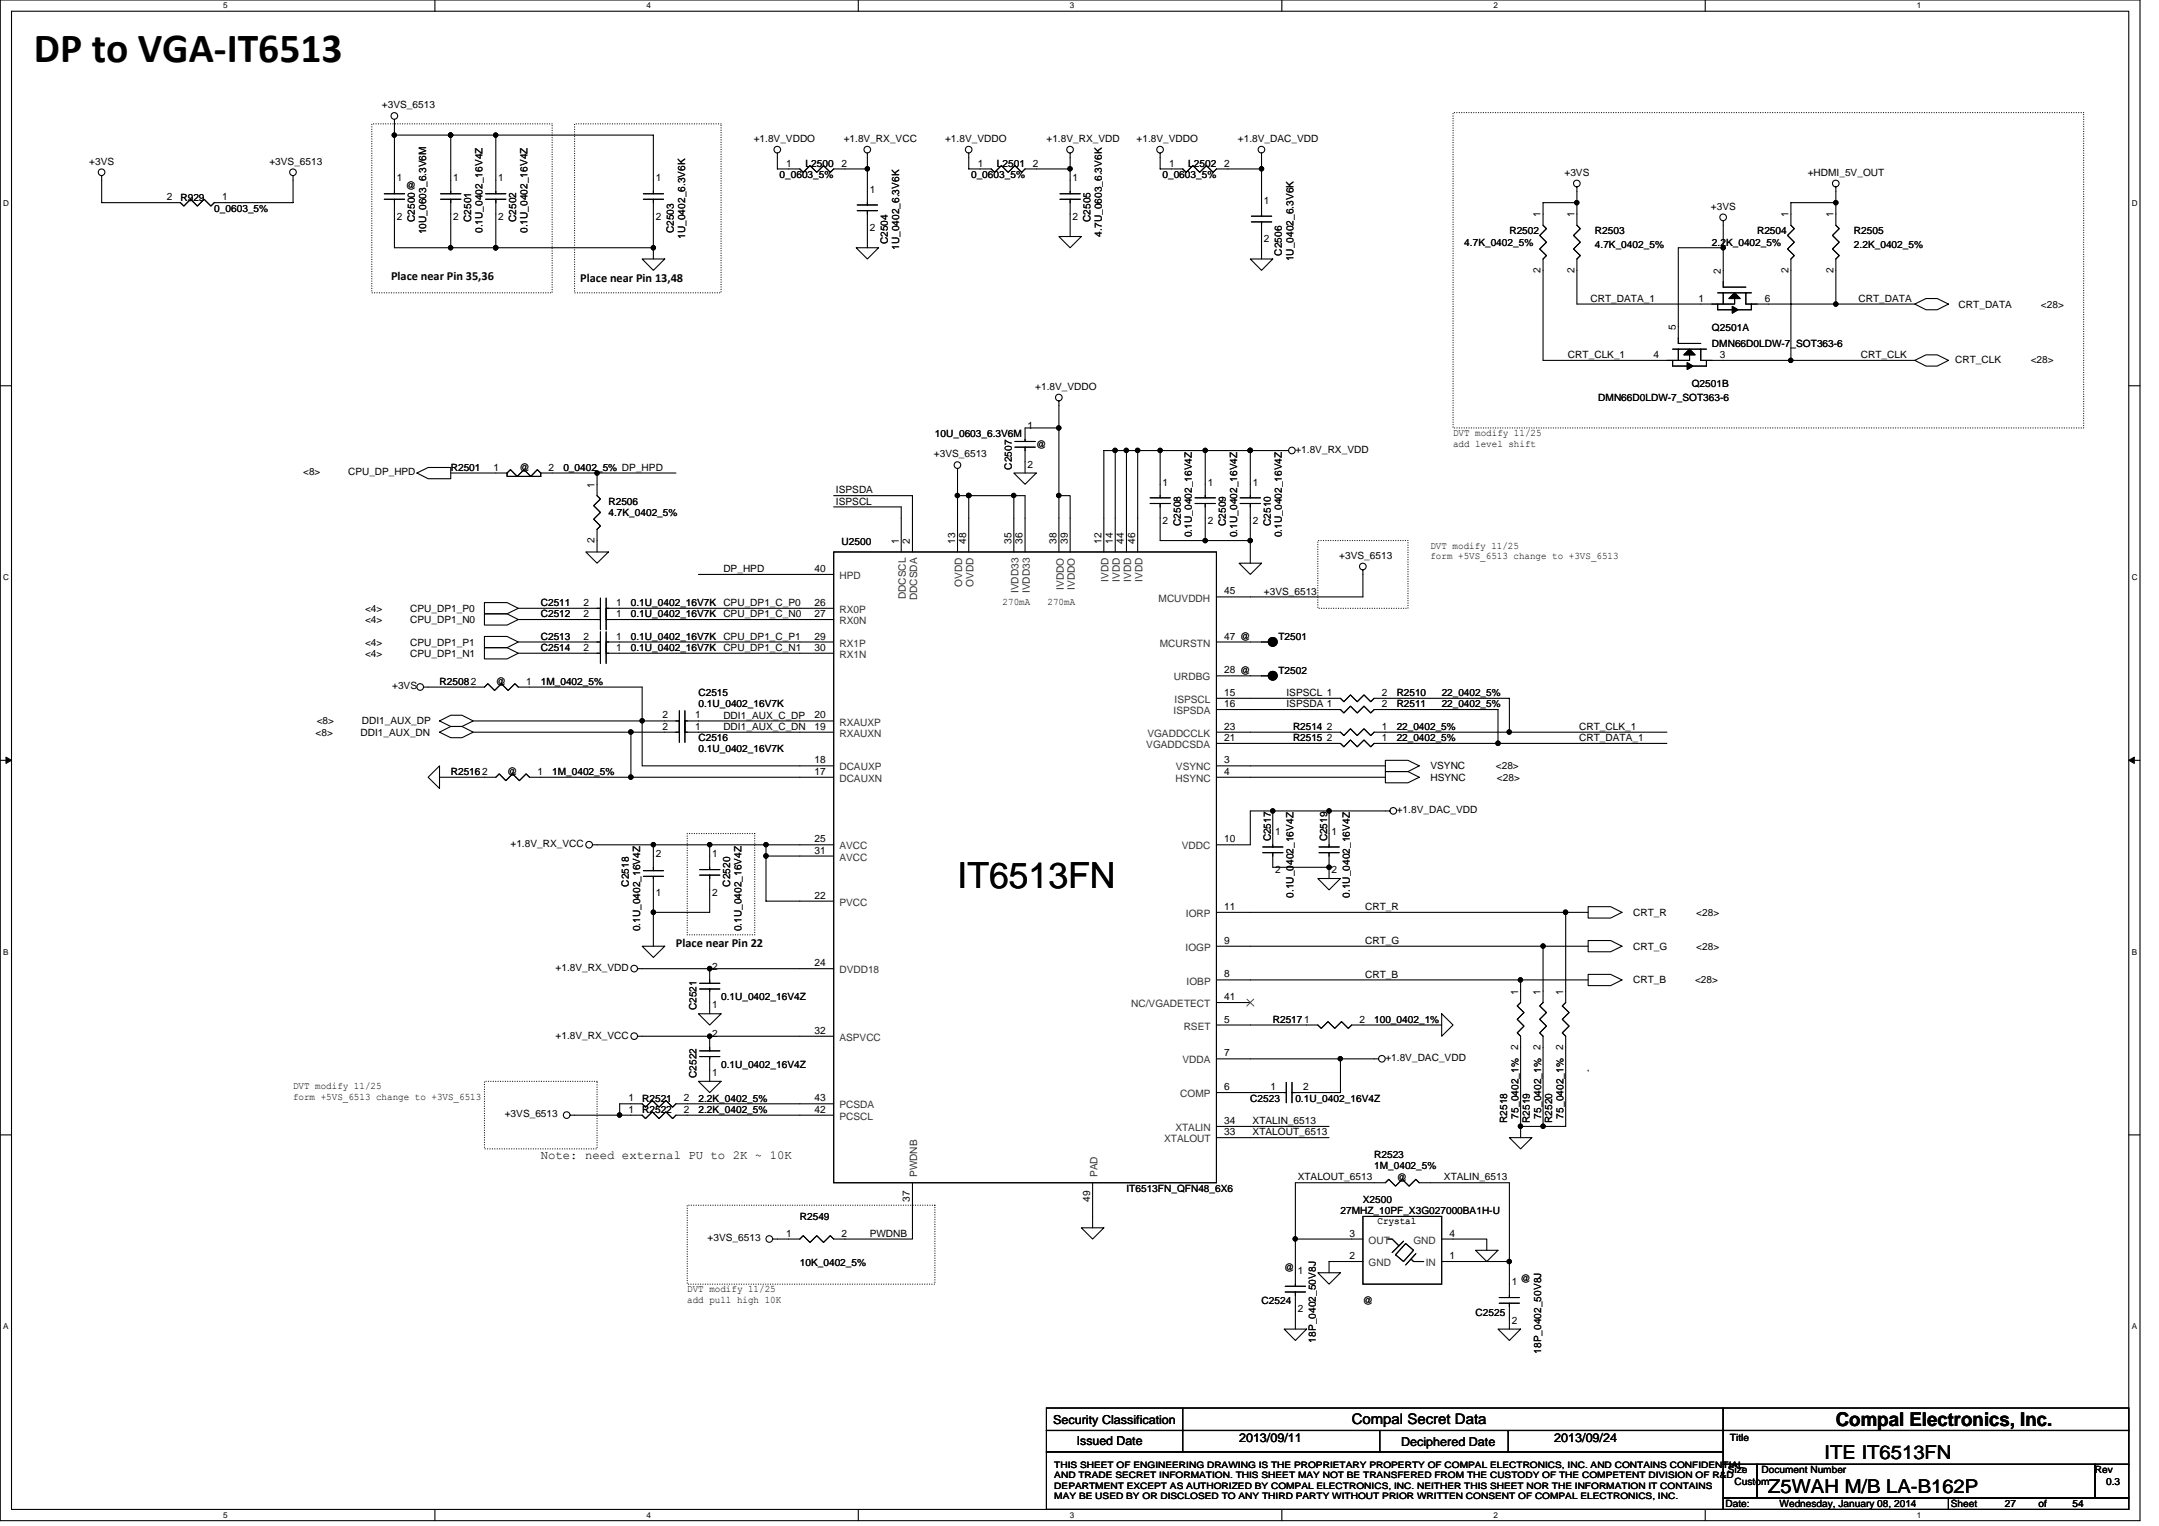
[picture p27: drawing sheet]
<svg xmlns="http://www.w3.org/2000/svg" width="297mm" height="210mm" viewBox="0 0 297 210" stroke-linecap="round" stroke-linejoin="round" font-family="sans-serif">
<defs><g id="words">
<text font-size="5.7" x="4.7" y="8.5">DP to VGA‐IT6513</text>
<text font-size="5" x="131.7" y="122.2">IT6513FN</text>
<g font-size="2.6">
<text x="252.6" y="196.1">Compal Electronics, Inc.</text>
<text x="251" y="200.7">ITE IT6513FN</text>
<text x="243.3" y="205.3">Z5WAH M/B LA-B162P</text>
</g>
<text font-size="2" x="186" y="195.9">Compal Secret Data</text>
<g font-size="1.7">
<text x="53.8" y="38.5">Place near Pin 35,36</text>
<text x="79.8" y="38.8">Place near Pin 13,48</text>
<text x="93" y="130.2">Place near Pin 22</text>
<text x="74.4" y="159.4">Note: need external PU to 2K ~ 10K</text>
<text x="144.9" y="195.8">Security Classification</text>
<text x="148.2" y="198.8">Issued Date</text>
<text x="170.5" y="198.3">2013/09/11</text>
<text x="192.8" y="198.9">Deciphered Date</text>
<text x="213.8" y="198.3">2013/09/24</text>
</g>
<g font-size="1.4">
<text x="52.6" y="14.9">+3VS_6513</text>
<text x="12.3" y="22.6">+3VS</text>
<text x="37.1" y="22.6">+3VS_6513</text>
<text x="103.7" y="19.5">+1.8V_VDDO</text>
<text x="108.2" y="22.9">1</text>
<text x="110.8" y="22.9">L2500</text>
<text x="115.8" y="22.9">2</text>
<text x="116.1" y="19.5">+1.8V_RX_VCC</text>
<text x="130" y="19.5">+1.8V_VDDO</text>
<text x="134.5" y="22.9">1</text>
<text x="137.2" y="22.9">L2501</text>
<text x="142.1" y="22.9">2</text>
<text x="144" y="19.5">+1.8V_RX_VDD</text>
<text x="156.4" y="19.5">+1.8V_VDDO</text>
<text x="160.9" y="22.9">1</text>
<text x="163.5" y="22.9">L2502</text>
<text x="168.4" y="22.9">2</text>
<text x="170.3" y="19.5">+1.8V_DAC_VDD</text>
<text x="23" y="27.5">2</text>
<text x="24.8" y="27.6">R929</text>
<text x="29.5" y="29.1">0_0603_5%</text>
<text x="30.6" y="27.5">1</text>
<text x="54.6" y="25">1</text>
<text x="55.8" y="26">@</text>
<text x="62.4" y="25">1</text>
<text x="68.6" y="25">1</text>
<text x="90.2" y="25">1</text>
<text x="107.2" y="24.5">0_0603_5%</text>
<text x="119.7" y="26.5">1</text>
<text x="133.6" y="24.5">0_0603_5%</text>
<text x="147.6" y="25">1</text>
<text x="159.9" y="24.5">0_0603_5%</text>
<text x="173.9" y="28.1">1</text>
<text x="212" y="29.9" transform="rotate(-90 212 29.9)">1</text>
<text x="215.2" y="24.2">+3VS</text>
<text x="216.6" y="29.9" transform="rotate(-90 216.6 29.9)">1</text>
<text x="235.4" y="28.8">+3VS</text>
<text x="246.1" y="29.9" transform="rotate(-90 246.1 29.9)">1</text>
<text x="248.7" y="24.2">+HDMI_5V_OUT</text>
<text x="252.2" y="29.9" transform="rotate(-90 252.2 29.9)">1</text>
<text x="54.6" y="30.2">2</text>
<text x="57.1" y="30.5" transform="rotate(-90 57.1 30.5)">C2500</text>
<text x="58.6" y="32.2" transform="rotate(-90 58.6 32.2)">10U_0603_6.3V6M</text>
<text x="62.4" y="30.2">2</text>
<text x="64.8" y="30.5" transform="rotate(-90 64.8 30.5)">C2501</text>
<text x="66.4" y="32.1" transform="rotate(-90 66.4 32.1)">0.1U_0402_16V4Z</text>
<text x="68.6" y="30.2">2</text>
<text x="71" y="30.5" transform="rotate(-90 71 30.5)">C2502</text>
<text x="72.6" y="32.1" transform="rotate(-90 72.6 32.1)">0.1U_0402_16V4Z</text>
<text x="90.2" y="30.2">2</text>
<text x="92.7" y="32.1" transform="rotate(-90 92.7 32.1)">C2503</text>
<text x="94.3" y="32.9" transform="rotate(-90 94.3 32.9)">1U_0402_6.3V6K</text>
<text x="119.7" y="31.8">2</text>
<text x="122.1" y="33.6" transform="rotate(-90 122.1 33.6)">C2504</text>
<text x="123.7" y="34.4" transform="rotate(-90 123.7 34.4)">1U_0402_6.3V6K</text>
<text x="147.6" y="30.2">2</text>
<text x="150" y="30.5" transform="rotate(-90 150 30.5)">C2505</text>
<text x="151.6" y="32.5" transform="rotate(-90 151.6 32.5)">4.7U_0603_6.3V6K</text>
<text x="173.9" y="33.3">2</text>
<text x="176.4" y="35.2" transform="rotate(-90 176.4 35.2)">C2506</text>
<text x="177.9" y="35.9" transform="rotate(-90 177.9 35.9)">1U_0402_6.3V6K</text>
<text x="201.5" y="33.8">4.7K_0402_5%</text>
<text x="207.7" y="32.2">R2502</text>
<text x="219.4" y="32.2">R2503</text>
<text x="219.4" y="34.1">4.7K_0402_5%</text>
<text x="235.5" y="33.8">2.2K_0402_5%</text>
<text x="241.7" y="32.2">R2504</text>
<text x="255.1" y="32.2">R2505</text>
<text x="255.1" y="34.1">2.2K_0402_5%</text>
<text x="212" y="37.5" transform="rotate(-90 212 37.5)">2</text>
<text x="216.6" y="37.5" transform="rotate(-90 216.6 37.5)">2</text>
<text x="218.8" y="41.5">CRT_DATA_1</text>
<text x="233.7" y="41.5">1</text>
<text x="236.7" y="37.7" transform="rotate(-90 236.7 37.7)">2</text>
<text x="242.8" y="41.5">6</text>
<text x="246.1" y="37.5" transform="rotate(-90 246.1 37.5)">2</text>
<text x="252.2" y="37.5" transform="rotate(-90 252.2 37.5)">2</text>
<text x="255.7" y="41.5">CRT_DATA</text>
<text x="230.6" y="45.4" transform="rotate(-90 230.6 45.4)">5</text>
<text x="235.5" y="45.6">Q2501A</text>
<text x="235.5" y="47.7">DMN66D0LDW-7_SOT363-6</text>
<text x="269.5" y="42.3">CRT_DATA</text>
<text x="280.8" y="42.3">&lt;28&gt;</text>
<text x="142.4" y="53.6">+1.8V_VDDO</text>
<text x="215.7" y="49.3">CRT_CLK_1</text>
<text x="227.5" y="49.2">4</text>
<text x="232.7" y="53.3">Q2501B</text>
<text x="236.6" y="49.2">3</text>
<text x="256" y="49.3">CRT_CLK</text>
<text x="269" y="49.9">CRT_CLK</text>
<text x="279.4" y="49.9">&lt;28&gt;</text>
<text x="141.4" y="59.1">1</text>
<text x="199.9" y="60">DVT modify 11/25</text>
<text x="219.9" y="55.2">DMN66D0LDW-7_SOT363-6</text>
<text x="41.7" y="65.4">&lt;8&gt;</text>
<text x="47.9" y="65.4">CPU_DP_HPD</text>
<text x="62" y="64.8">R2501</text>
<text x="67.9" y="64.7">1</text>
<text x="71.5" y="64.8">@</text>
<text x="75.5" y="64.7">2</text>
<text x="77.5" y="64.8">0_0402_5% DP_HPD</text>
<text x="128.5" y="62.9">+3VS_6513</text>
<text x="128.6" y="60.1">10U_0603_6.3V6M</text>
<text x="139.2" y="64.6" transform="rotate(-90 139.2 64.6)">C2507</text>
<text x="141.4" y="64.3">2</text>
<text x="142.6" y="61.7">@</text>
<text x="178.2" y="62.3">+1.8V_RX_VDD</text>
<text x="199.9" y="61.4">add level shift</text>
<text x="81.8" y="67.1" transform="rotate(-90 81.8 67.1)">1</text>
<text x="83.7" y="69.4">R2506</text>
<text x="83.7" y="71">4.7K_0402_5%</text>
<text x="115" y="69.4">ISPSCL</text>
<text x="115" y="67.9">ISPSDA</text>
<text x="160" y="66.8">1</text>
<text x="166.2" y="66.8">1</text>
<text x="172.4" y="66.8">1</text>
<text x="81.8" y="74.7" transform="rotate(-90 81.8 74.7)">2</text>
<text x="115.8" y="75">U2500</text>
<text x="123.7" y="74.8" transform="rotate(-90 123.7 74.8)">1</text>
<text x="125.2" y="74.8" transform="rotate(-90 125.2 74.8)">2</text>
<text x="131.4" y="74.8" transform="rotate(-90 131.4 74.8)">13</text>
<text x="132.9" y="74.8" transform="rotate(-90 132.9 74.8)">48</text>
<text x="139.1" y="74.8" transform="rotate(-90 139.1 74.8)">35</text>
<text x="140.7" y="74.8" transform="rotate(-90 140.7 74.8)">36</text>
<text x="145.3" y="74.8" transform="rotate(-90 145.3 74.8)">38</text>
<text x="146.9" y="74.8" transform="rotate(-90 146.9 74.8)">39</text>
<text x="151.5" y="74.8" transform="rotate(-90 151.5 74.8)">12</text>
<text x="153.1" y="74.8" transform="rotate(-90 153.1 74.8)">14</text>
<text x="154.6" y="74.8" transform="rotate(-90 154.6 74.8)">44</text>
<text x="156.2" y="74.8" transform="rotate(-90 156.2 74.8)">46</text>
<text x="160" y="72.1">2</text>
<text x="162.5" y="72.3" transform="rotate(-90 162.5 72.3)">C2508</text>
<text x="164" y="73.9" transform="rotate(-90 164 73.9)">0.1U_0402_16V4Z</text>
<text x="166.2" y="72.1">2</text>
<text x="168.6" y="72.3" transform="rotate(-90 168.6 72.3)">C2509</text>
<text x="170.2" y="73.9" transform="rotate(-90 170.2 73.9)">0.1U_0402_16V4Z</text>
<text x="172.4" y="72.1">2</text>
<text x="174.8" y="72.3" transform="rotate(-90 174.8 72.3)">C2510</text>
<text x="176.4" y="73.9" transform="rotate(-90 176.4 73.9)">0.1U_0402_16V4Z</text>
<text x="184.3" y="76.9">+3VS_6513</text>
<text x="196.8" y="75.5">DVT modify 11/25</text>
<text x="196.8" y="76.9">form +5VS_6513 change to +3VS_6513</text>
<text x="74.4" y="83.4">C2511</text>
<text x="80.3" y="83.3">2</text>
<text x="84.8" y="83.3">1</text>
<text x="86.8" y="83.4">0.1U_0402_16V7K</text>
<text x="99.5" y="83.4">CPU_DP1_C_P0</text>
<text x="99.5" y="78.7">DP_HPD</text>
<text x="112.1" y="83.3">26</text>
<text x="112.1" y="78.7">40</text>
<text x="137.9" y="83.2">270mA</text>
<text x="144.1" y="83.2">270mA</text>
<text x="168.4" y="81.8">45</text>
<text x="173.9" y="81.8">+3VS_6513</text>
<text x="50.2" y="84.1">&lt;4&gt;</text>
<text x="50.2" y="85.7">&lt;4&gt;</text>
<text x="50.2" y="88.8">&lt;4&gt;</text>
<text x="56.4" y="84.1">CPU_DP1_P0</text>
<text x="56.4" y="85.7">CPU_DP1_N0</text>
<text x="56.4" y="88.8">CPU_DP1_P1</text>
<text x="74.4" y="84.9">C2512</text>
<text x="74.4" y="88">C2513</text>
<text x="74.4" y="89.6">C2514</text>
<text x="80.3" y="84.9">2</text>
<text x="80.3" y="88">2</text>
<text x="80.3" y="89.5">2</text>
<text x="84.8" y="84.9">1</text>
<text x="84.8" y="88">1</text>
<text x="84.8" y="89.5">1</text>
<text x="86.8" y="84.9">0.1U_0402_16V7K</text>
<text x="86.8" y="88">0.1U_0402_16V7K</text>
<text x="86.8" y="89.6">0.1U_0402_16V7K</text>
<text x="99.5" y="84.9">CPU_DP1_C_N0</text>
<text x="99.5" y="88">CPU_DP1_C_P1</text>
<text x="99.5" y="89.5">CPU_DP1_C_N1</text>
<text x="112.1" y="84.9">27</text>
<text x="112.1" y="88">29</text>
<text x="112.1" y="89.5">30</text>
<text x="168.4" y="88">47 @</text>
<text x="175.9" y="88">T2501</text>
<text x="50.2" y="90.3">&lt;4&gt;</text>
<text x="54" y="94.8">+3VS</text>
<text x="56.4" y="90.3">CPU_DP1_N1</text>
<text x="60.5" y="94.2">R25082</text>
<text x="68.2" y="94.2">@</text>
<text x="72.4" y="94.2">1</text>
<text x="74.4" y="94.2">1M_0402_5%</text>
<text x="96.1" y="95.8">C2515</text>
<text x="168.4" y="92.6">28 @</text>
<text x="168.4" y="95.7">15</text>
<text x="175.9" y="92.7">T2502</text>
<text x="177" y="95.7">ISPSCL 1</text>
<text x="190.1" y="95.7">2</text>
<text x="192.2" y="95.8">R2510</text>
<text x="198.3" y="95.8">22_0402_5%</text>
<text x="43.4" y="101.2">&lt;8&gt;</text>
<text x="43.6" y="99.6">&lt;8&gt;</text>
<text x="49.6" y="101.2">DDI1_AUX_DN</text>
<text x="49.8" y="99.6">DDI1_AUX_DP</text>
<text x="91.1" y="98.8">2</text>
<text x="91.1" y="100.4">2</text>
<text x="95.6" y="98.8">1</text>
<text x="95.6" y="100.4">1</text>
<text x="96.1" y="97.3">0.1U_0402_16V7K</text>
<text x="96.1" y="102">C2516</text>
<text x="99.5" y="98.8">DDI1_AUX_C_DP</text>
<text x="99.5" y="100.4">DDI1_AUX_C_DN</text>
<text x="112.1" y="100.4">19</text>
<text x="112.1" y="98.8">20</text>
<text x="168.4" y="101.9">21</text>
<text x="168.4" y="97.3">16</text>
<text x="168.4" y="100.4">23</text>
<text x="177" y="97.3">ISPSDA 1</text>
<text x="177.9" y="102">R2515</text>
<text x="177.9" y="100.4">R2514</text>
<text x="182.6" y="101.9">2</text>
<text x="182.6" y="100.4">2</text>
<text x="190.1" y="101.9">1</text>
<text x="190.1" y="97.3">2</text>
<text x="190.1" y="100.4">1</text>
<text x="192.2" y="100.4">22_0402_5%</text>
<text x="192.2" y="102">22_0402_5%</text>
<text x="192.2" y="97.3">R2511</text>
<text x="198.3" y="97.3">22_0402_5%</text>
<text x="217.3" y="101.9">CRT_DATA_1</text>
<text x="217.3" y="100.4">CRT_CLK_1</text>
<text x="62" y="106.6">R2516</text>
<text x="66.4" y="106.6">2</text>
<text x="69.8" y="106.6">@</text>
<text x="73.9" y="106.6">1</text>
<text x="76" y="106.6">1M_0402_5%</text>
<text x="96.1" y="103.5">0.1U_0402_16V7K</text>
<text x="112.1" y="106.6">17</text>
<text x="112.1" y="105">18</text>
<text x="168.4" y="106.6">4</text>
<text x="168.4" y="105">3</text>
<text x="196.8" y="107.4">HSYNC</text>
<text x="196.8" y="105.8">VSYNC</text>
<text x="205.8" y="105.8">&lt;28&gt;</text>
<text x="205.9" y="107.4">&lt;28&gt;</text>
<text x="192.2" y="111.9">+1.8V_DAC_VDD</text>
<text x="70.2" y="116.5">+1.8V_RX_VCC</text>
<text x="90.2" y="117.9">2</text>
<text x="98" y="117.9">1</text>
<text x="112.1" y="117.4">31</text>
<text x="112.1" y="115.9">25</text>
<text x="168.4" y="115.9">10</text>
<text x="174.8" y="115.7" transform="rotate(-90 174.8 115.7)">C2517</text>
<text x="175.4" y="114.8">1</text>
<text x="182.6" y="115.7" transform="rotate(-90 182.6 115.7)">C2519</text>
<text x="183.2" y="114.8">1</text>
<text x="86.5" y="121.9" transform="rotate(-90 86.5 121.9)">C2518</text>
<text x="90.2" y="123.2">1</text>
<text x="98" y="123.2">2</text>
<text x="100.5" y="121.9" transform="rotate(-90 100.5 121.9)">C2520</text>
<text x="112.1" y="123.6">22</text>
<text x="168.4" y="125.2">11</text>
<text x="175.4" y="120.1">2</text>
<text x="177.9" y="123.5" transform="rotate(-90 177.9 123.5)">0.1U_0402_16V4Z</text>
<text x="183.2" y="120.1">2</text>
<text x="185.7" y="123.5" transform="rotate(-90 185.7 123.5)">0.1U_0402_16V4Z</text>
<text x="187.8" y="125.2">CRT_R</text>
<text x="224.7" y="126">CRT_R</text>
<text x="233.4" y="126">&lt;28&gt;</text>
<text x="88.1" y="128.1" transform="rotate(-90 88.1 128.1)">0.1U_0402_16V4Z</text>
<text x="102" y="128.1" transform="rotate(-90 102 128.1)">0.1U_0402_16V4Z</text>
<text x="168.4" y="129.8">9</text>
<text x="187.8" y="129.8">CRT_G</text>
<text x="224.7" y="130.6">CRT_G</text>
<text x="233.4" y="130.6">&lt;28&gt;</text>
<text x="76.4" y="133.6">+1.8V_RX_VDD</text>
<text x="98" y="133.4">2</text>
<text x="99.2" y="137.6">0.1U_0402_16V4Z</text>
<text x="112.1" y="132.9">24</text>
<text x="168.4" y="134.5">8</text>
<text x="168.4" y="137.6">41</text>
<text x="187.8" y="134.5">CRT_B</text>
<text x="208.9" y="136.8" transform="rotate(-90 208.9 136.8)">1</text>
<text x="212" y="136.8" transform="rotate(-90 212 136.8)">1</text>
<text x="215.1" y="136.8" transform="rotate(-90 215.1 136.8)">1</text>
<text x="224.7" y="135.3">CRT_B</text>
<text x="233.2" y="135.3">&lt;28&gt;</text>
<text x="76.4" y="142.9">+1.8V_RX_VCC</text>
<text x="95.8" y="139" transform="rotate(-90 95.8 139)">C2521</text>
<text x="98" y="142.7">2</text>
<text x="98" y="138.7">1</text>
<text x="112.1" y="142.2">32</text>
<text x="168.4" y="140.7">5</text>
<text x="175.1" y="140.7">R2517</text>
<text x="179.4" y="140.7">1</text>
<text x="187" y="140.7">2</text>
<text x="189.1" y="140.7">100_0402_1%</text>
<text x="40.3" y="149.8">DVT modify 11/25</text>
<text x="95.8" y="148.3" transform="rotate(-90 95.8 148.3)">C2522</text>
<text x="98" y="148">1</text>
<text x="99.2" y="146.9">0.1U_0402_16V4Z</text>
<text x="168.4" y="145.3">7</text>
<text x="168.4" y="149.9">6</text>
<text x="174.8" y="149.9">1</text>
<text x="179.3" y="149.9">2</text>
<text x="190.6" y="146">+1.8V_DAC_VDD</text>
<text x="208.9" y="144.4" transform="rotate(-90 208.9 144.4)">2</text>
<text x="212" y="144.4" transform="rotate(-90 212 144.4)">2</text>
<text x="215.1" y="144.4" transform="rotate(-90 215.1 144.4)">2</text>
<text x="40.3" y="151.3">form +5VS_6513 change to +3VS_6513</text>
<text x="69.4" y="153.7">+3VS_6513</text>
<text x="86.5" y="153.1">1</text>
<text x="86.5" y="151.5">1</text>
<text x="88.3" y="153.1">R2522</text>
<text x="88.3" y="151.5">R2521</text>
<text x="94.1" y="153.1">2</text>
<text x="94.1" y="151.5">2</text>
<text x="96.1" y="153.1">2.2K_0402_5%</text>
<text x="96.1" y="151.5">2.2K_0402_5%</text>
<text x="112.1" y="153.1">42</text>
<text x="112.1" y="151.5">43</text>
<text x="168.4" y="154.6">34</text>
<text x="172" y="151.5">C2523</text>
<text x="172.3" y="154.6">XTALIN_6513</text>
<text x="178.2" y="151.5">0.1U_0402_16V4Z</text>
<text x="207.4" y="154.5" transform="rotate(-90 207.4 154.5)">R2518</text>
<text x="208.9" y="153.9" transform="rotate(-90 208.9 153.9)">75_0402_1%</text>
<text x="210.5" y="154.5" transform="rotate(-90 210.5 154.5)">R2519</text>
<text x="212" y="153.9" transform="rotate(-90 212 153.9)">75_0402_1%</text>
<text x="213.6" y="154.5" transform="rotate(-90 213.6 154.5)">R2520</text>
<text x="215.1" y="153.9" transform="rotate(-90 215.1 153.9)">75_0402_1%</text>
<text x="168.4" y="156.1">33</text>
<text x="172.3" y="156.2">XTALOUT_6513</text>
<text x="189.1" y="159.3">R2523</text>
<text x="189.1" y="160.8">1M_0402_5%</text>
<text x="110" y="167.8">R2549</text>
<text x="125.2" y="165.3" transform="rotate(-90 125.2 165.3)">37</text>
<text x="150" y="165.3" transform="rotate(-90 150 165.3)">49</text>
<text x="155" y="163.9">IT6513FN_QFN48_6X6</text>
<text x="178.5" y="162.4">XTALOUT_6513</text>
<text x="184.4" y="167">27MHZ_10PF_X3G027000BA1H-U</text>
<text x="187.5" y="165.5">X2500</text>
<text x="192.2" y="162.4">@</text>
<text x="198.7" y="162.4">XTALIN_6513</text>
<text x="97.3" y="170.8">+3VS_6513</text>
<text x="108.2" y="170.1">1</text>
<text x="115.8" y="170.1">2</text>
<text x="119.7" y="170.1">PWDNB</text>
<text x="185.6" y="170.1">3</text>
<text x="185.6" y="173.2">2</text>
<text x="189.5" y="168.4">Crystal</text>
<text x="199.4" y="173.2">1</text>
<text x="199.4" y="170.1">4</text>
<text x="94.5" y="177.7">DVT modify 11/25</text>
<text x="94.5" y="179.2">add pull high 10K</text>
<text x="110" y="174.2">10K_0402_5%</text>
<text x="173.6" y="179.4">C2524</text>
<text x="176.7" y="174.8">@</text>
<text x="178.6" y="175.3">1</text>
<text x="187.5" y="179.4">@</text>
<text x="208" y="176.8">1</text>
<text x="209.2" y="176.3">@</text>
<text x="178.6" y="180.5">2</text>
<text x="181" y="184.7" transform="rotate(-90 181 184.7)">18P_0402_50V8J</text>
<text x="203" y="181">C2525</text>
<text x="208" y="182.1">2</text>
<text x="212" y="186.2" transform="rotate(-90 212 186.2)">18P_0402_50V8J</text>
<text x="237.7" y="202.7">Size</text>
<text x="238" y="198.2">Title</text>
<text x="242.4" y="202.7">Document Number</text>
<text x="288.2" y="202.7">Rev</text>
<text x="237.4" y="207.3">Date:</text>
<text x="238.7" y="204.2">Custom</text>
<text x="244.8" y="207.3">Wednesday, January 08, 2014</text>
<text x="268.4" y="207.3">Sheet</text>
<text x="275.8" y="207.3">27</text>
<text x="280.5" y="207.3">of</text>
<text x="285.1" y="207.3">54</text>
<text x="289.8" y="204.2">0.3</text>
</g>
<g font-size="1.4" fill="#333">
<text x="115.5" y="79.7">HPD</text>
<text x="124.6" y="82.4" transform="rotate(-90 124.6 82.4)">DDCSCL</text>
<text x="126.2" y="82.5" transform="rotate(-90 126.2 82.5)">DDCSDA</text>
<text x="132.4" y="80.7" transform="rotate(-90 132.4 80.7)">OVDD</text>
<text x="133.9" y="80.7" transform="rotate(-90 133.9 80.7)">OVDD</text>
<text x="140.1" y="81.6" transform="rotate(-90 140.1 81.6)">IVDD33</text>
<text x="141.7" y="81.6" transform="rotate(-90 141.7 81.6)">IVDD33</text>
<text x="146.3" y="81.1" transform="rotate(-90 146.3 81.1)">IVDDO</text>
<text x="147.9" y="81.1" transform="rotate(-90 147.9 81.1)">IVDDO</text>
<text x="152.5" y="80" transform="rotate(-90 152.5 80)">IVDD</text>
<text x="154.1" y="80" transform="rotate(-90 154.1 80)">IVDD</text>
<text x="155.6" y="80" transform="rotate(-90 155.6 80)">IVDD</text>
<text x="157.2" y="80" transform="rotate(-90 157.2 80)">IVDD</text>
<text x="159.4" y="82.7">MCUVDDH</text>
<text x="115.5" y="84.3">RX0P</text>
<text x="115.5" y="85.9">RX0N</text>
<text x="115.5" y="88.9">RX1P</text>
<text x="159.6" y="88.9">MCURSTN</text>
<text x="115.5" y="90.5">RX1N</text>
<text x="161.5" y="93.6">URDBG</text>
<text x="115.5" y="101.3">RXAUXN</text>
<text x="115.5" y="99.8">RXAUXP</text>
<text x="157.9" y="101.3">VGADDCCLK</text>
<text x="161.5" y="98.2">ISPSDA</text>
<text x="161.6" y="96.7">ISPSCL</text>
<text x="115.5" y="107.5">DCAUXN</text>
<text x="115.5" y="106">DCAUXP</text>
<text x="157.7" y="102.9">VGADDCSDA</text>
<text x="161.7" y="107.5">HSYNC</text>
<text x="161.8" y="106">VSYNC</text>
<text x="115.5" y="118.4">AVCC</text>
<text x="115.5" y="116.8">AVCC</text>
<text x="162.6" y="116.8">VDDC</text>
<text x="115.5" y="124.6">PVCC</text>
<text x="163.1" y="130.8">IOGP</text>
<text x="163.2" y="126.1">IORP</text>
<text x="115.5" y="133.9">DVDD18</text>
<text x="163.3" y="135.4">IOBP</text>
<text x="115.5" y="143.2">ASPVCC</text>
<text x="155.6" y="138.5">NC/VGADETECT</text>
<text x="162.9" y="141.6">RSET</text>
<text x="162.7" y="146.3">VDDA</text>
<text x="115.5" y="154">PCSCL</text>
<text x="115.5" y="152.5">PCSDA</text>
<text x="161.7" y="155.6">XTALIN</text>
<text x="162.4" y="150.9">COMP</text>
<text x="126.2" y="161.9" transform="rotate(-90 126.2 161.9)">PWDNB</text>
<text x="151" y="161.9" transform="rotate(-90 151 161.9)">PAD</text>
<text x="160.2" y="157.1">XTALOUT</text>
<text x="188.3" y="171.1">OUT</text>
<text x="194.5" y="171.1">GND</text>
<text x="188.3" y="174.2">GND</text>
<text x="196.2" y="174.2">IN</text>
</g>
<g font-size="1.2">
<text x="145.1" y="201.9">THIS SHEET OF ENGINEERING DRAWING IS THE PROPRIETARY PROPERTY OF COMPAL ELECTRONICS, INC. AND CONTAINS CONFIDENTIAL</text>
<text x="145.1" y="203.4">AND TRADE SECRET INFORMATION. THIS SHEET MAY NOT BE TRANSFERED FROM THE CUSTODY OF THE COMPETENT DIVISION OF R&amp;D</text>
<text x="145.1" y="204.8">DEPARTMENT EXCEPT AS AUTHORIZED BY COMPAL ELECTRONICS, INC. NEITHER THIS SHEET NOR THE INFORMATION IT CONTAINS</text>
<text x="145.1" y="206.2">MAY BE USED BY OR DISCLOSED TO ANY THIRD PARTY WITHOUT PRIOR WRITTEN CONSENT OF COMPAL ELECTRONICS, INC.</text>
</g>
<g font-size="1.1">
<text x="30.7" y="1.2">5</text>
<text x="89" y="1.2">4</text>
<text x="147.2" y="1.2">3</text>
<text x="205.5" y="1.2">2</text>
<text x="263.7" y="1.2">1</text>
<text x=".4" y="28.3">D</text>
<text x="293.3" y="28.3">D</text>
<text x=".4" y="79.8">C</text>
<text x="293.3" y="79.8">C</text>
<text x=".4" y="131.3">B</text>
<text x="293.3" y="131.3">B</text>
<text x=".4" y="182.9">A</text>
<text x="293.3" y="182.9">A</text>
<text x="30.7" y="208.8">5</text>
<text x="89" y="208.8">4</text>
<text x="147.2" y="208.8">3</text>
<text x="205.5" y="208.8">2</text>
<text x="263.7" y="208.8">1</text>
</g>
</g></defs>
<path d="M0 0h294.4v209.2h-294.4zM1.6 1.5h291.3v206.1h-291.3z" fill="none" stroke="#000" stroke-width=".15"/>
<g fill="#fff">
<path d="M30.7 .2h.6v1.2h-.6z"/>
<path d="M30.7 207.8h.6v1.2h-.6z"/>
</g>
<path d="M59.8 0v1.5M59.8 207.6v1.6" fill="none" stroke="#000" stroke-width=".15"/>
<g fill="#fff">
<path d="M89 .2h.6v1.2h-.6z"/>
<path d="M89 207.8h.6v1.2h-.6z"/>
</g>
<path d="M118.1 0v1.5M118.1 207.6v1.6" fill="none" stroke="#000" stroke-width=".15"/>
<g fill="#fff">
<path d="M147.2 .2h.6v1.2h-.6z"/>
<path d="M147.2 207.8h.6v1.2h-.6z"/>
</g>
<path d="M176.4 0v1.5M176.4 207.6v1.6" fill="none" stroke="#000" stroke-width=".15"/>
<g fill="#fff">
<path d="M205.5 .2h.6v1.2h-.6z"/>
<path d="M205.5 207.8h.6v1.2h-.6z"/>
</g>
<path d="M234.6 0v1.5M234.6 207.6v1.6" fill="none" stroke="#000" stroke-width=".15"/>
<g fill="#fff">
<path d="M263.7 .2h.6v1.2h-.6z"/>
<path d="M263.7 207.8h.6v1.2h-.6z"/>
<path d="M.4 27.3h.8v1.2h-.8z"/>
<path d="M293.3 27.3h.8v1.2h-.8z"/>
<path d="M.4 78.8h.8v1.3h-.8z"/>
<path d="M293.3 78.8h.8v1.3h-.8z"/>
</g>
<path d="M0 53.1h1.6M292.9 53.1h1.5" fill="none" stroke="#000" stroke-width=".15"/>
<g fill="#fff">
<path d="M.4 130.3h.8v1.3h-.8z"/>
<path d="M293.3 130.3h.7v1.3h-.7z"/>
</g>
<path d="M0 104.6h1.6M292.9 104.6h1.5" fill="none" stroke="#000" stroke-width=".15"/>
<path d="M.8 104.1l.8 .5-.8 .4zM292.9 104.6l.7-.5v.9z" fill="#000" stroke="#000" stroke-width=".14"/>
<g fill="#fff">
<path d="M.4 181.9h.8v1.2h-.8z"/>
<path d="M293.3 181.9h.7v1.2h-.7z"/>
</g>
<g fill="none" stroke="#000" stroke-width=".15">
<path d="M54.3 16.4v10.2M54.3 18.6h7.7M62 18.6h6.2v8M62 18.6v8M68.2 18.6h21.7v8M40.3 24.2v3.7h-10.8l-.5 .4-.9-.9-.9 .9-1-.9-.9 .9-.5-.4h-10.8v-3.7M52.9 27.4h2.8M52.9 26.6h2.8M54.3 27.4v6.7h35.6M60.6 27.4h2.8M60.6 26.6h2.8M62 27.4v6.7"/>
<path d="M66.8 27.4h2.8M66.8 26.6h2.8M68.2 27.4v6.7M88.3 35.6h3.2l-1.6 1.6zM88.5 27.4h2.8M88.5 26.6h2.8M89.9 27.4v8.2M107 21.1v2.1h3l.5 .5 .9-.9 1 .9 .9-.9 .9 .9 .5-.5h4.6M117.8 34.1h3.1l-1.6 1.5zM117.9 29h2.8M117.9 28.2h2.8M119.3 29v5.1"/>
<path d="M119.3 21.1v7.1M133.3 21.1v2.1h3.1l.4 .5 1-.9 .9 .9 .9-.9 1 .9 .4-.5h6.2M145.7 32.5h3.1l-1.6 1.6zM145.8 27.4h2.8M145.8 26.6h2.8M147.2 21.1v5.5M147.2 27.4v5.1M159.6 21.1v2.1h3.1l.5 .5 .9-.9 1 .9 .9-.9 .9 .9 .5-.5h6.2M172 35.6h3.1l-1.5 1.6zM172.2 30.5h2.8M172.2 29.7h2.8M173.6 21.1v8.6"/>
<path d="M173.6 30.5v5.1M217 25.7v5.3l.4 .5-.9 .9 .9 .9-.9 .9 .9 1-.4 .4v6.2h21.7v-.7M217 27.9h-4.7v3.1l.5 .5-1 .9 1 .9-1 .9 1 1-.5 .4v14h20.1v-.8M237.1 34.1h-6.2v13.1h3.1M237.1 30.4v9.1h3.1M252.6 27.9h-6.2v3.1l.5 .5-1 .9 1 .9-1 .9 1 1-.5 .4v14M252.6 25.7v5.3l.4 .5-.9 .9 .9 .9-.9 .9 .9 1-.4 .4v6.2M145.7 55.2v20.7M145.7 58.9h-4.7v1.8M230.1 49.6v.8h2M230.9 48v1.6M234 48v1.6h29.4"/>
<path d="M234.8 49.6v.8h-1.9M234.8 48h-4.7M236.3 40.3h4.7M236.3 41.8v.8h2M237.1 40.3v1.5M240.2 40.3v1.5h23.2M241 41.8v.8h-1.9M263.4 49.6l1.6-.8h1.5l1.6 .8-1.6 .8h-1.5zM263.4 41.8l1.6-.7h1.5l1.6 .7-1.6 .8h-1.5zM57.4 65.1l1.5-.8h3.1v1.5h-3.1zM62 65.1h7.8M69.8 65.1l.4-.5 1 .9 .9-.9 .9 .9 .9-.9 .5 .5"/>
<path d="M69.8 65.1v.4h4.6v-.4M80.6 75.9h3.1l-1.6 1.6zM82.1 65.1v3.1l.5 .4-.9 1 .9 .9-.9 .9 .9 .9-.5 .5v3.1M93 65.1h-18.6M96.1 79h18.6M114.7 69.7h9.3v6.2M114.7 75.9h52.7v86.8h-52.7zM114.7 68.2h10.8v7.7M131.7 64.5v3.7h1.6M131.7 68.2v7.7M133.3 68.2h7.7v7.7M133.3 68.2v7.7"/>
<path d="M139.5 68.2v7.7M139.5 65.1h3.1l-1.6 1.5zM139.6 61.5h2.8M139.6 60.7h2.8M141 61.5v3.6M145.7 68.2h1.5v7.7M153.4 62v13.9M155 62v13.9M156.5 62v13.9M158.2 69.3h2.8M158.2 68.5h2.8M159.6 62h-7.7v13.9"/>
<path d="M159.6 62v6.5M159.6 69.3v5.1h12.4M159.6 62h6.2v6.5M164.4 69.3h2.8M164.4 68.5h2.8M165.8 62h11.5M165.8 69.3v5.1M170.5 77.5h3.1l-1.6 1.5zM170.6 69.3h2.8M170.6 68.5h2.8M172 69.3v8.2M172 62v6.5"/>
<path d="M187.5 78.4v3.7h-20.1M58.3 94.5h8.4l.4-.5 .9 1 1-1 .9 1 .9-1 .5 .5h17v10.8h26.4M60.5 99.2l1.5-.8h1.6l1.5 .8-1.5 .7h-1.6zM65.1 99.2h28.4M66.7 82.9h3.1l1.5 .8-1.5 .7h-3.1zM66.7 84.4h3.1l1.5 .8-1.5 .8h-3.1zM66.7 87.5h3.1l1.5 .8-1.5 .8h-3.1zM66.7 89.1h3.1l1.5 .8-1.5 .7h-3.1zM71.3 83.7h11.3M71.3 85.2h11.3M71.3 88.3h11.3M71.3 89.9h11.3"/>
<path d="M82.6 82.3v4.3M82.6 86.9v4.3M83.4 85.2h31.3M83.4 83.7h31.3M83.4 88.3h31.3M83.4 89.9h31.3M83.4 82.3v4.3M83.4 86.9v4.3M93.5 97.8v4.3M94.2 99.2h20.5M94.2 97.8v4.3M167.4 97.6h17l.5 .5 .9-1 .9 1 1-1 .9 1 .5-.5h17v4.7"/>
<path d="M167.4 96.1h17l.5 .4 .9-.9 .9 .9 1-.9 .9 .9 .5-.4h18.6v4.6M167.4 88.3h7.1M167.4 93h7.1M58.9 106.9l1.6-1.6v3.2zM60.5 106.9h7.7l.5-.5 .9 1 .9-1 1 1 .9-1 .5 .5h41.8M60.5 100.7l1.5-.8h1.6l1.5 .8-1.5 .8h-1.6zM65.1 100.7h21.7v6.2M81.5 116.2h8.4M86.8 100.7h6.7M88.5 119.8h2.8M89.9 116.2h7.7v3.4M89.9 116.2v3.6"/>
<path d="M94.2 100.7h20.5M96.3 119.6h2.7M97.6 116.2h7.8v1.6M105.4 117.8v6.2h9.3M105.4 116.2h9.3M105.4 117.8h9.3M167.4 102.3h17l.5 .4 .9-.9 .9 .9 1-.9 .9 .9 .5-.4h40.2M167.4 100.7h17l.5 .5 .9-1 .9 1 1-1 .9 1 .5-.5h40.2M167.4 106.9h23.2M167.4 105.3h23.2M173.7 117.3h2.8M173.7 116.5h2.8"/>
<path d="M175.1 117.3v2h7.8M175.1 111.5v5M181.5 117.3h2.8M181.5 116.5h2.8M182.9 111.5v5M182.9 117.3v3.5M190.6 106.1h3.1l1.6 .8-1.6 .8h-3.1zM190.6 104.6h3.1l1.6 .7-1.6 .8h-3.1zM191.2 111.5h-19.2v4.7h-4.6M87.7 133.2h27M88.3 130.2h3.2l-1.6 1.5zM88.5 120.5h2.8"/>
<path d="M89.9 120.5v9.7M96.1 139.4h3.1l-1.6 1.6zM96.3 135.3h2.7M96.3 136h2.7M96.3 120.4h2.7M97.6 120.4v5.1h-7.7M97.6 133.2v2.1M97.6 136v3.4M167.4 125.5h51.1M167.4 130.2h51.1M167.4 134.8h51.1M167.4 137.9h4.6"/>
<path d="M181.3 120.8h3.1l-1.5 1.6zM198.3 139.4l1.6 1.6-1.6 1.5zM209.2 134.8v3.1l-.5 .5 1 .9-1 .9 1 .9-1 1 .5 .4v14M212.3 130.2v7.7l-.5 .5 1 .9-1 .9 1 .9-1 1 .5 .4v12.4M215.4 125.5v12.4l-.5 .5 1 .9-1 .9 1 .9-1 1 .5 .4v12.4h-6.2M218.5 124.7h3.1l1.6 .8-1.6 .8h-3.1zM218.5 134h3.1l1.6 .8-1.6 .8h-3.1zM218.5 129.4h3.1l1.6 .8-1.6 .7h-3.1zM0 156.1h1.6M78.4 153.4h9.9l.5 .5 .9-1 1 1 .9-1 .9 1 .5-.5h21.7M87.7 142.5h27M96.1 148.7h3.1l-1.6 1.6z"/>
<path d="M96.3 144.5h2.7M96.3 145.3h2.7M97.6 142.5v2M97.6 145.3v3.4M114.7 151.8h-21.7l-.5 .5-.9-.9-.9 .9-1-.9-.9 .9-.5-.5h-3v1.6M167.4 141h13.9l.5 .5 .9-1 .9 1 1-1 .9 1 .5-.5h12.3M167.4 156.5h15.5M167.4 150.3h9.6M167.4 145.6h22.3M177 148.9v2.8M177.8 148.9v2.8M182.9 154.9h-15.5"/>
<path d="M184.4 145.6v4.7h-6.6M207.7 156.5h3.1l-1.6 1.5zM218.5 147.2h.1M292.9 156.1h1.5M125.5 162.7v7.7h-10.8l-.5-.4-.9 .9-.9-.9-1 .9-.9-.9-.5 .4h-3.7M148.8 168.9h3.1l-1.6 1.5zM150.3 162.7v6.2M176.8 177.7h2.8M176.8 176.9h2.8M178.2 170.4h9.3M178.2 176.9v-14.2h12.4l.5-.5 .9 1 .9-1 1 1 .9-1 .5 .5h12.4v15.8M178.2 177.7v5.1"/>
<path d="M181.3 175.1h3.1l-1.5 1.5zM187.5 167.3h10.8v9.3h-10.8zM187.5 173.5h-4.6v1.6M190.9 170.4h.6l1 1M193.1 170.7l-1.6 1.6M193.4 171l1.1 1-1.4 1.5-1.1-.9zM194.2 173.2l.3 .3h1.4M194.8 172.4l-1.4 1.6M198.3 170.4h6.3v1.6M203 172h3.1l-1.5 1.5zM206.3 179.3h2.7M206.3 178.5h2.7"/>
<path d="M207.7 179.3v3.5M207.7 173.5h-9.4M144 193.7h93.1v3.1h-93.1zM144 196.8h93.1v2.9h-93.1zM144 199.7h93.1v7.9h-93.1zM162.7 193.7v6M176.7 182.8h3.1l-1.6 1.6zM189.8 196.8v2.9M206.1 182.8h3.1l-1.5 1.6zM207.5 196.8v2.9M237.1 193.7h55.8v3.1h-55.8zM237.1 196.8h55.8v4.6h-55.8z"/>
<path d="M237.1 201.4h4.6v4.7h-4.6zM237.1 206.1h31v1.5h-31zM241.7 201.4h46.5v4.7h-46.5zM268.1 206.1h24.8v1.5h-24.8zM288.2 201.4h4.7v4.7h-4.7z"/>
<circle cx="54.3" cy="15.9" r=".46"/>
<circle cx="14" cy="23.7" r=".46"/>
<circle cx="40.3" cy="23.7" r=".46"/>
<circle cx="106.9" cy="20.6" r=".46"/>
<circle cx="119.3" cy="20.6" r=".46"/>
<circle cx="133.3" cy="20.6" r=".46"/>
<circle cx="147.2" cy="20.6" r=".46"/>
<circle cx="159.6" cy="20.6" r=".46"/>
<circle cx="173.5" cy="20.6" r=".46"/>
<circle cx="216.9" cy="25.2" r=".46"/>
<circle cx="237.1" cy="29.9" r=".46"/>
<circle cx="252.6" cy="25.2" r=".46"/>
<circle cx="145.7" cy="54.7" r=".46"/>
<circle cx="131.7" cy="64" r=".46"/>
<circle cx="177.7" cy="62" r=".46"/>
<circle cx="187.5" cy="77.9" r=".46"/>
<circle cx="57.8" cy="94.5" r=".46"/>
<circle cx="81.1" cy="116.2" r=".46"/>
<circle cx="191.7" cy="111.5" r=".46"/>
<circle cx="87.3" cy="133.2" r=".46"/>
<circle cx="78" cy="153.4" r=".46"/>
<circle cx="87.3" cy="142.5" r=".46"/>
<circle cx="190.1" cy="145.6" r=".46"/>
<circle cx="105.8" cy="170.4" r=".46"/>
</g>
<path d="M51.2 17h24.8v23.3h-24.8zM79.1 17h20.1v23.3h-20.1zM199.9 15.5h86.8v43.4h-86.8zM181.3 74.4h12.4v9.3h-12.4zM94.5 114.7h9.3v13.9h-9.3zM66.7 148.7h15.4v9.3h-15.4zM94.5 165.8h34.1v10.8h-34.1z" fill="none" stroke="#000" stroke-width=".15" stroke-dasharray="0 .3"/>
<g fill="#000" stroke="#000" stroke-width=".15">
<path d="M232.1 49.9l.8 .5-.8 .4zM231.7 48.8l.7-.8 .8 .8zM238.3 42.1l.8 .5-.8 .5zM238.7 40.3l.7 .8h-1.5z"/>
<circle cx="54.2" cy="18.6" r=".3"/>
<circle cx="62" cy="18.6" r=".3"/>
<circle cx="68.2" cy="18.6" r=".3"/>
<circle cx="62" cy="34.1" r=".3"/>
<circle cx="68.2" cy="34.1" r=".3"/>
<circle cx="89.9" cy="34.1" r=".3"/>
<circle cx="119.3" cy="23.2" r=".3"/>
<circle cx="147.2" cy="23.2" r=".3"/>
<circle cx="173.6" cy="23.2" r=".3"/>
<circle cx="216.9" cy="27.9" r=".3"/>
<circle cx="237.1" cy="34.1" r=".3"/>
<circle cx="252.6" cy="27.9" r=".3"/>
<circle cx="145.7" cy="58.9" r=".3"/>
<circle cx="246.4" cy="49.6" r=".3"/>
<circle cx="252.6" cy="41.8" r=".3"/>
<circle cx="82.1" cy="65.1" r=".3"/>
<circle cx="131.7" cy="68.2" r=".3"/>
<circle cx="133.3" cy="68.2" r=".3"/>
<circle cx="139.5" cy="68.2" r=".3"/>
<circle cx="145.7" cy="68.2" r=".3"/>
<circle cx="153.4" cy="62" r=".3"/>
<circle cx="155" cy="62" r=".3"/>
<circle cx="156.5" cy="62" r=".3"/>
<circle cx="159.6" cy="62" r=".3"/>
<circle cx="165.8" cy="62" r=".3"/>
<circle cx="165.8" cy="74.4" r=".3"/>
<circle cx="172" cy="62" r=".3"/>
<circle cx="172" cy="74.4" r=".3"/>
<circle cx="88.3" cy="99.1" r=".3"/>
<circle cx="175.1" cy="88.3" r=".61"/>
<circle cx="175.1" cy="93" r=".61"/>
<circle cx="86.8" cy="106.9" r=".3"/>
<circle cx="86.8" cy="100.7" r=".3"/>
<circle cx="89.9" cy="116.2" r=".3"/>
<circle cx="97.6" cy="116.2" r=".3"/>
<circle cx="105.4" cy="117.7" r=".3"/>
<circle cx="105.4" cy="116.2" r=".3"/>
<circle cx="175.1" cy="111.5" r=".3"/>
<circle cx="182.9" cy="111.5" r=".3"/>
<circle cx="182.9" cy="119.3" r=".3"/>
<circle cx="206.1" cy="102.2" r=".3"/>
<circle cx="207.6" cy="100.7" r=".3"/>
<circle cx="89.9" cy="125.5" r=".3"/>
<circle cx="97.6" cy="133.2" r=".3"/>
<circle cx="209.2" cy="134.8" r=".3"/>
<circle cx="212.3" cy="130.1" r=".3"/>
<circle cx="215.4" cy="125.5" r=".3"/>
<circle cx="85.2" cy="153.4" r=".3"/>
<circle cx="97.6" cy="142.5" r=".3"/>
<circle cx="184.4" cy="145.6" r=".3"/>
<circle cx="209.2" cy="154.9" r=".3"/>
<circle cx="212.3" cy="154.9" r=".3"/>
<circle cx="178.2" cy="170.4" r=".3"/>
<circle cx="207.6" cy="173.5" r=".3"/>
</g>
<path d="M171.6 137.4l.9 1M172.5 137.4l-1 1" fill="none" stroke="#4c4c4c" stroke-width=".14"/>
<use href="#words"/>
</svg>
